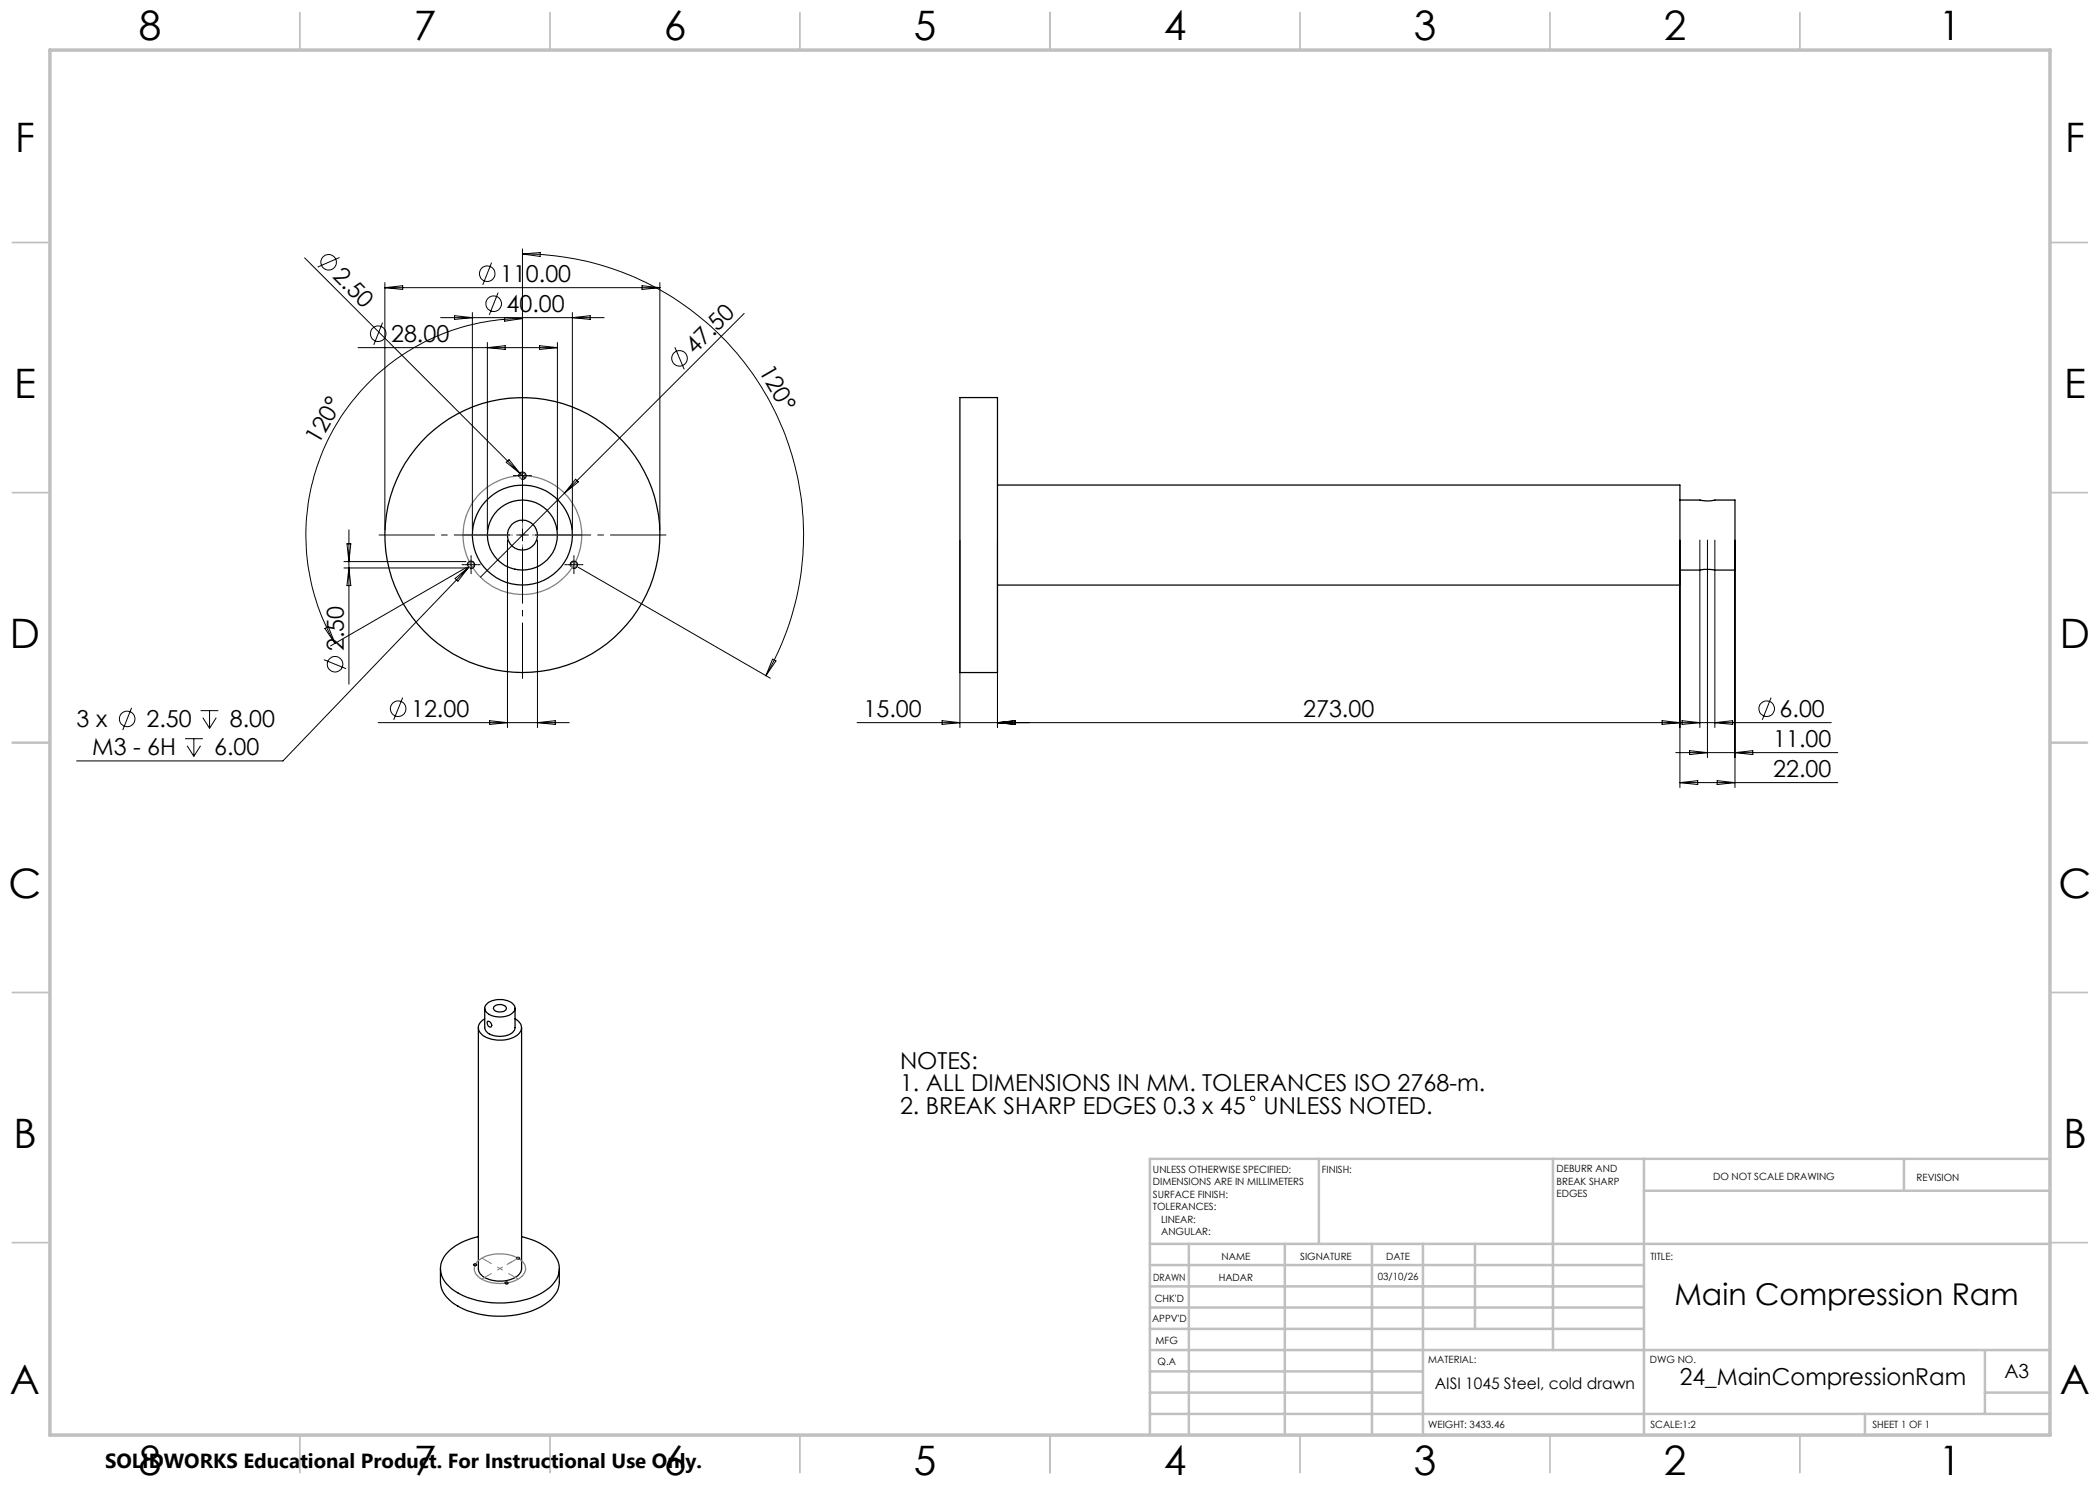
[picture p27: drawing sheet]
<svg xmlns="http://www.w3.org/2000/svg" width="420mm" height="297mm" viewBox="0 0 420 297" stroke-linecap="round" stroke-linejoin="round" font-family="sans-serif">
<defs><g id="words">
<g font-size="8.1">
<text x="27.7" y="8">8</text>
<text x="82.7" y="8">7</text>
<text x="132.7" y="8">6</text>
<text x="182.7" y="8">5</text>
<text x="232.7" y="8">4</text>
<text x="282.7" y="8">3</text>
<text x="332.7" y="8">2</text>
<text x="387.7" y="8">1</text>
<text x="3" y="30.4">F</text>
<text x="413" y="30.4">F</text>
<text x="2.8" y="79.6">E</text>
<text x="412.8" y="79.6">E</text>
<text x="2" y="129.6">D</text>
<text x="412" y="129.6">D</text>
<text x="1.7" y="179.6">C</text>
<text x="411.7" y="179.6">C</text>
<text x="2.7" y="229.6">B</text>
<text x="412.7" y="229.6">B</text>
<text x="2" y="278.9">A</text>
<text x="412" y="278.9">A</text>
<text x="27.7" y="295">8</text>
<text x="82.7" y="295">7</text>
<text x="132.7" y="295">6</text>
<text x="182.7" y="295">5</text>
<text x="232.7" y="295">4</text>
<text x="282.7" y="295">3</text>
<text x="332.7" y="295">2</text>
<text x="387.7" y="295">1</text>
</g>
<text font-size="6" x="334.9" y="261">Main Compression Ram</text>
<g font-size="4.7">
<text x="66.3" y="55.5" transform="rotate(45 66.3 55.5)">2.50</text>
<text x="100" y="56.4">110.00</text>
<text x="101.3" y="62.4">40.00</text>
<text x="78.2" y="68.4">28.00</text>
<text x="138.9" y="71" transform="rotate(-45 138.9 71)">47.50</text>
<text x="151.7" y="74.2" transform="rotate(60 151.7 74.2)">120°</text>
<text x="63.7" y="89" transform="rotate(-60 63.7 89)">120°</text>
<text x="68.7" y="130.3" transform="rotate(-90 68.7 130.3)">2.50</text>
<text x="82.2" y="143.4">12.00</text>
<text x="172.7" y="143.5">15.00</text>
<text x="260.6" y="143.5">273.00</text>
<text x="355.9" y="143.4">6.00</text>
<text x="15.3" y="145.5">3 x</text>
<text x="29.3" y="145.5">2.50</text>
<text x="45.9" y="145.5">8.00</text>
<text x="354.6" y="149.5">11.00</text>
<text x="18.5" y="151.1">M3 - 6H</text>
<text x="42.8" y="151.1">6.00</text>
<text x="354.6" y="155.5">22.00</text>
<text x="180" y="213.7">NOTES:</text>
<text x="180" y="218.2">1. ALL DIMENSIONS IN MM. TOLERANCES ISO 2768-m.</text>
<text x="180" y="222.8">2. BREAK SHARP EDGES 0.3 x 45</text>
<text x="252.7" y="222.8">UNLESS NOTED.</text>
<text x="336" y="277">24_MainCompressionRam</text>
</g>
<text font-size="4.1" x="21" y="293.7">SOLIDWORKS Educational Product. For Instructional Use Only.</text>
<text font-size="3.9" x="400.9" y="275.5">A3</text>
<text font-size="3.2" x="287" y="277.9">AISI 1045 Steel, cold drawn</text>
<g font-size="2">
<text x="230.6" y="234.6">UNLESS OTHERWISE SPECIFIED:</text>
<text x="230.6" y="237.1">DIMENSIONS ARE IN MILLIMETERS</text>
<text x="230.6" y="239.6">SURFACE FINISH:</text>
<text x="264.4" y="234.6">FINISH:</text>
<text x="311.3" y="234.5">DEBURR AND</text>
<text x="311.3" y="237">BREAK SHARP</text>
<text x="311.3" y="239.5">EDGES</text>
<text x="342.6" y="236">DO NOT SCALE DRAWING</text>
<text x="383.3" y="236.2">REVISION</text>
<text x="230.6" y="242.1">TOLERANCES:</text>
<text x="232.2" y="244.6">LINEAR:</text>
<text x="232.2" y="247.1">ANGULAR:</text>
<text x="244.3" y="252">NAME</text>
<text x="260" y="251.9">SIGNATURE</text>
<text x="277.2" y="251.9">DATE</text>
<text x="330.1" y="251.9">TITLE:</text>
<text x="230.6" y="256.1">DRAWN</text>
<text x="243.7" y="256.1">HADAR</text>
<text x="275.6" y="255.9">03/10/26</text>
<text x="230.9" y="260.3">CHK'D</text>
<text x="230.4" y="264.4">APPV'D</text>
<text x="231.1" y="268.8">MFG</text>
<text x="231.5" y="273">Q.A</text>
<text x="285.6" y="272.5">MATERIAL:</text>
<text x="330" y="272.5">DWG NO.</text>
<text x="285.6" y="285.5">WEIGHT: 3433.46</text>
<text x="330.1" y="285.6">SCALE:1:2</text>
<text x="374.5" y="285.6">SHEET 1 OF 1</text>
</g>
</g></defs>
<g fill="none" stroke="#000" stroke-width=".25">
<path d="M192 79.5h7.5v55h-7.5zM199.5 97h136.5v20h-136.5M103 113.8v.1M336 100h4a6.2 6.2 0 0 0 3 0h4v14h-4.1l-1.1-.1-5.8 .1M95.7 205.5v48.2a3 3 0 0 0 2.8 2.4 5.6 5.6 0 0 0 5.5-1.5l.3-.8v-48.3M96.9 201.6v3.9a2.69 2.69 0 0 0 3.1 1.8 2.69 2.69 0 0 0 3-1.8v-3.9M96.9 203.8a1.86 1.86 0 0 0-1.2 1.7 1.86 1.86 0 0 0 1.2 1.8 6.3 6.3 0 0 0 6.9-.6 1.8 1.8 0 0 0-.8-2.9M97.2 201a4.2 4.2 0 0 1 5.6 0 1.38 1.38 0 0 1-1 2.1 4.3 4.3 0 0 1-4.6-.8l-.3-.7zM97.5 204.3a.66 .66 0 0 1 .7 .3 .66 .66 0 0 1-.1 .8 .83 .83 0 0 1-.6-1.1zM98.7 201.4a1.57 1.57 0 0 1 2.6 .3 1.57 1.57 0 0 1-2.6 0zM88.1 253.7v2.7a5.9 5.9 0 0 0 3.5 4.8 18.5 18.5 0 0 0 16.9 0 5.9 5.9 0 0 0 3.4-4.8v-2.7M94.8 252.9l.2-.1 .3 .1a.27 .27 0 0 1-.3 .2 .27 .27 0 0 1-.2-.2z"/>
<path d="M95.7 247.3a11.1 11.1 0 0 0-6.9 4.2 4.6 4.6 0 0 0 1.3 6 16.7 16.7 0 0 0 13.1 2.8 11.7 11.7 0 0 0 7.9-4.1 4.4 4.4 0 0 0-1-6.1 12.8 12.8 0 0 0-5.8-2.8M101.1 256.5a.23 .23 0 0 1 .3-.1 .23 .23 0 0 1 .1 .3h-.4z"/>
<circle cx="104.5" cy="95.1" r=".63"/>
<circle cx="94.2" cy="113" r=".63"/>
<circle cx="104.5" cy="107" r="27.5"/>
<circle cx="104.5" cy="107" r="3"/>
<circle cx="104.5" cy="107" r="10"/>
<circle cx="104.5" cy="107" r="7"/>
<circle cx="114.8" cy="113" r=".63"/>
</g>
<g fill="none" stroke="#000" stroke-width=".2">
<path d="M60.9 51.6l43.1 43.1M67.9 51.5l-4.4 1.9M77 56.5v49.5M77 57.5h55M77 57.5l3.5-.4v.8zM98.3 52.5l-1.7 4.5M99.6 58.5l-1.7 4.5M104.5 50.8a56.2 56.2 0 0 1 48.7 84.3M104.5 49.8v44.4M104.5 50.8l3.6-.3-.1 .8zM128.4 57.1l3.6 .4-3.6 .4zM132 56.5v49.5"/>
<path d="M71.6 69.5h39.9M76.5 64.5l-1.7 4.5M88.1 63.5h32.7M90.9 63.1l3.6 .4-3.6 .4zM94.5 62.5v43.5M97.5 68.5v37.5M97.5 69.5l3.5-.4v.8zM100.9 63.5l3.6 .2-3.6 .5zM104.5 63.7a43.3 43.3 0 0 0-37.5 65M107.9 69.1l3.6 .4-3.6 .4zM111.5 68.5v37.5M114.5 62.5v43.5"/>
<path d="M114.5 63.5l3.5-.4v.8zM135 69.5l1.8 4.4M148.8 62.7l-35.9 35.9M101.2 92.5l.6-.6 2.2 2.8zM103.8 95.4a.76 .76 0 0 1 .6-1 .76 .76 0 0 1 .8 .8 .76 .76 0 0 1-.9 .7M104 94.7l.9 .9M112.9 98.6l-16.8 16.8M115.1 95.8l.6 .6-2.8 2.2zM68.8 113.6h24.4M68.8 112.3h24.4M69.4 108.8h.8l-.4 3.5zM69.8 106v30.8"/>
<path d="M69.8 113.6l.4 3.5h-.8zM91 115.7l2.8-2.3-2.2 2.8zM93.3 113.4l-27.2 15.8M93.5 113.1a.75 .75 0 0 1 .7-.9 .75 .75 0 0 1 .8 .9 .75 .75 0 0 1-1 .6M93.8 113.4l-37.2 38.8h-41.3M101.5 108v37.5M107.5 108v37.5M114.1 113.1a.75 .75 0 0 1 .6-.9 .75 .75 0 0 1 .8 .9 .75 .75 0 0 1-.9 .6M115.6 113.4l38.5 22.2M192 108v37.5M199.5 108v37.5M336 108v49.5"/>
<path d="M340 108v37.5M341.5 108v43.5M343 108v37.5M347 108v49.5M64.8 131.9l4.4 1.8M65 125.7l.7-.4 1.3 3.4zM80.5 139.5l-1.8 4.5M154.5 131.8l.7 .4-2 2.9zM354.2 139.5l-1.7 4.5M26.3 141.6l-1.7 4.4M37 147.7h3.6M37.4 149.2l1.4 2.1"/>
<path d="M38.8 147.7v3.6M40.1 142.1h3.6M40.1 149.2l-1.3 2.1M40.6 143.5l1.3 2.2M41.9 142.1v3.6M43.3 143.5l-1.4 2.2M75.6 144.5h38.2M97.9 144.1l3.6 .4-3.6 .4zM107.5 144.5l3.6-.4v.8zM171.4 144.5h194.9M188.4 144.1l3.6 .4-3.6 .4zM199.5 144.5l3.5-.4v.8z"/>
<path d="M332.4 144.1l3.6 .4-3.6 .4zM335.1 150.5h32.5M336 156.5h31.6M336 156.5l3.5-.4v.8zM336.4 144.1l3.6 .4-3.6 .4zM337.9 150.1l3.6 .4-3.6 .4zM343 144.5l3.5-.4v.8zM343.4 156.1l3.6 .4-3.6 .4zM347 150.5l3.6-.4v.8zM94.7 252.9l.2-.1a.27 .27 0 0 1 .4 0 .27 .27 0 0 1-.1 .4 .27 .27 0 0 1-.3-.1zM101 256.5l.4-.1a.22 .22 0 0 1 .2 .4 .22 .22 0 0 1-.4 0l-.2-.2zM103.3 251.6l.5-.1a.28 .28 0 0 1-.2 .4 .28 .28 0 0 1-.3-.3z"/>
<circle cx="65.7" cy="52.5" r="1.55"/>
<circle cx="97.4" cy="54.7" r="1.55"/>
<circle cx="75.6" cy="66.7" r="1.55"/>
<circle cx="98.7" cy="60.7" r="1.55"/>
<circle cx="135.9" cy="71.7" r="1.56"/>
<circle cx="67" cy="132.9" r="1.56"/>
<circle cx="25.4" cy="143.8" r="1.55"/>
<circle cx="79.6" cy="141.7" r="1.55"/>
<circle cx="353.3" cy="141.7" r="1.55"/>
<circle cx="250.5" cy="219.7" r=".44"/>
</g>
<g fill="none" stroke="#808080" stroke-width=".25">
<path d="M94.8 252.9l.3-.1a.22 .22 0 0 1-.1 .4 .22 .22 0 0 1-.2-.3zM95.6 252.2a7.6 7.6 0 0 1 8.9 .1 2.08 2.08 0 0 1-.7 3.4 7.9 7.9 0 0 1-8.1-.3 2.05 2.05 0 0 1-.1-3.2zM103.3 251.6l.4-.1 .2 .2-.3 .1z"/>
<circle cx="104.5" cy="95.1" r=".62"/>
<circle cx="94.2" cy="113" r=".63"/>
<circle cx="104.5" cy="107" r="11.9"/>
<circle cx="114.8" cy="112.9" r=".63"/>
<circle cx="101.3" cy="256.6" r=".22"/>
</g>
<path d="M104.5 94.5v12.5" fill="none" stroke="#808080" stroke-width=".2" stroke-dasharray="15.2 1.3 1.3 1.3" stroke-dashoffset="10.9" stroke-linecap="butt"/>
<path d="M104.5 95.1v23.8M92.6 107h23.8" fill="none" stroke="#808080" stroke-width=".2" stroke-dasharray="15.2 1.3 1.3 1.3" stroke-dashoffset="5.3" stroke-linecap="butt"/>
<path d="M103.8 251.5l-3.8 2.2" fill="none" stroke="#808080" stroke-width=".2" stroke-dasharray="15.2 1.3 1.3 1.3" stroke-dashoffset="14.9" stroke-linecap="butt"/>
<path d="M96.4 251.6l7.2 4.2M103.6 251.6l-7.2 4.2" fill="none" stroke="#808080" stroke-width=".2" stroke-dasharray="15.2 1.3 1.3 1.3" stroke-dashoffset="13" stroke-linecap="butt"/>
<g fill="none" stroke="#000" stroke-width=".2" stroke-dasharray="15.2 1.3 1.3 1.3" stroke-linecap="butt">
<path d="M103.2 95.1h-.6M104.5 95.1v-1.2M104.5 95.1h-1.3M104.5 95.1v1.3M104.5 95.1h1.3M104.5 93.9v-.6M104.5 96.4v.6M105.8 95.1h.6M93 112.9h-.7M94.2 112.9v-1.2M94.2 112.9h-1.2M94.2 112.9v1.3"/>
<path d="M94.2 112.9h1.3M94.2 111.7v-.6M94.2 114.2v.6M95.5 112.9h.6M104.5 107v-1.2M104.5 107h-1.3M104.5 107v1.3M104.5 107h1.3M113.5 112.9h-.6M114.8 112.9v-1.2M114.8 112.9h-1.3M114.8 112.9v1.3"/>
<path d="M114.8 112.9h1.2M114.8 111.7v-.6M114.8 114.2v.6M116 112.9h.7"/>
</g>
<path d="M102 107h-26.2M104.5 104.5v-26.2M104.5 109.5v26.3M107 107h26.2" fill="none" stroke="#000" stroke-width=".2" stroke-dasharray="15.2 1.3 1.3 1.3" stroke-dashoffset="4" stroke-linecap="butt"/>
<g fill="none" stroke="#c0c0c0" stroke-width=".35">
<path d="M60 2.5v7.5M110 2.5v7.5M160 2.5v7.5M210 2.5v7.5M260 2.5v7.5M310 2.5v7.5M360 2.5v7.5M2.5 48.5h7.5M410 48.5h7.5M2.5 98.5h7.5M410 98.5h7.5M2.5 148.5h7.5"/>
<path d="M410 148.5h7.5M2.5 198.5h7.5M410 198.5h7.5M2.5 248.5h7.5M410 248.5h7.5M60 287v7.5M110 287v7.5M160 287v7.5M210 287v7.5M260 287v7.5M310 287v7.5M360 287v7.5"/>
</g>
<g fill="none" stroke="#c0c0c0" stroke-width=".5">
<path d="M263.8 231.8v17M310.6 231.8v38.2M328.8 231.8v55.2M328.8 238.2h81.2M380.8 231.8v6.4M410 231.8h-180v55.2M230 248.8h180M230 257.3h98.8M230 253h98.8M237.8 248.8v38.2M257 248.8v38.2M274.4 248.8v38.2"/>
<path d="M284.6 248.8v38.2M295 248.8v17M230 265.8h98.8M230 261.5h98.8M230 278.5h54.6M230 274.3h54.6M230 270h180M397 278.5h13M397 270v12.8M230 282.8h180M373 282.8v4.2"/>
</g>
<path d="M10 10h400v277h-400z" fill="none" stroke="#c0c0c0" stroke-width=".7"/>
<use href="#words"/>
</svg>
